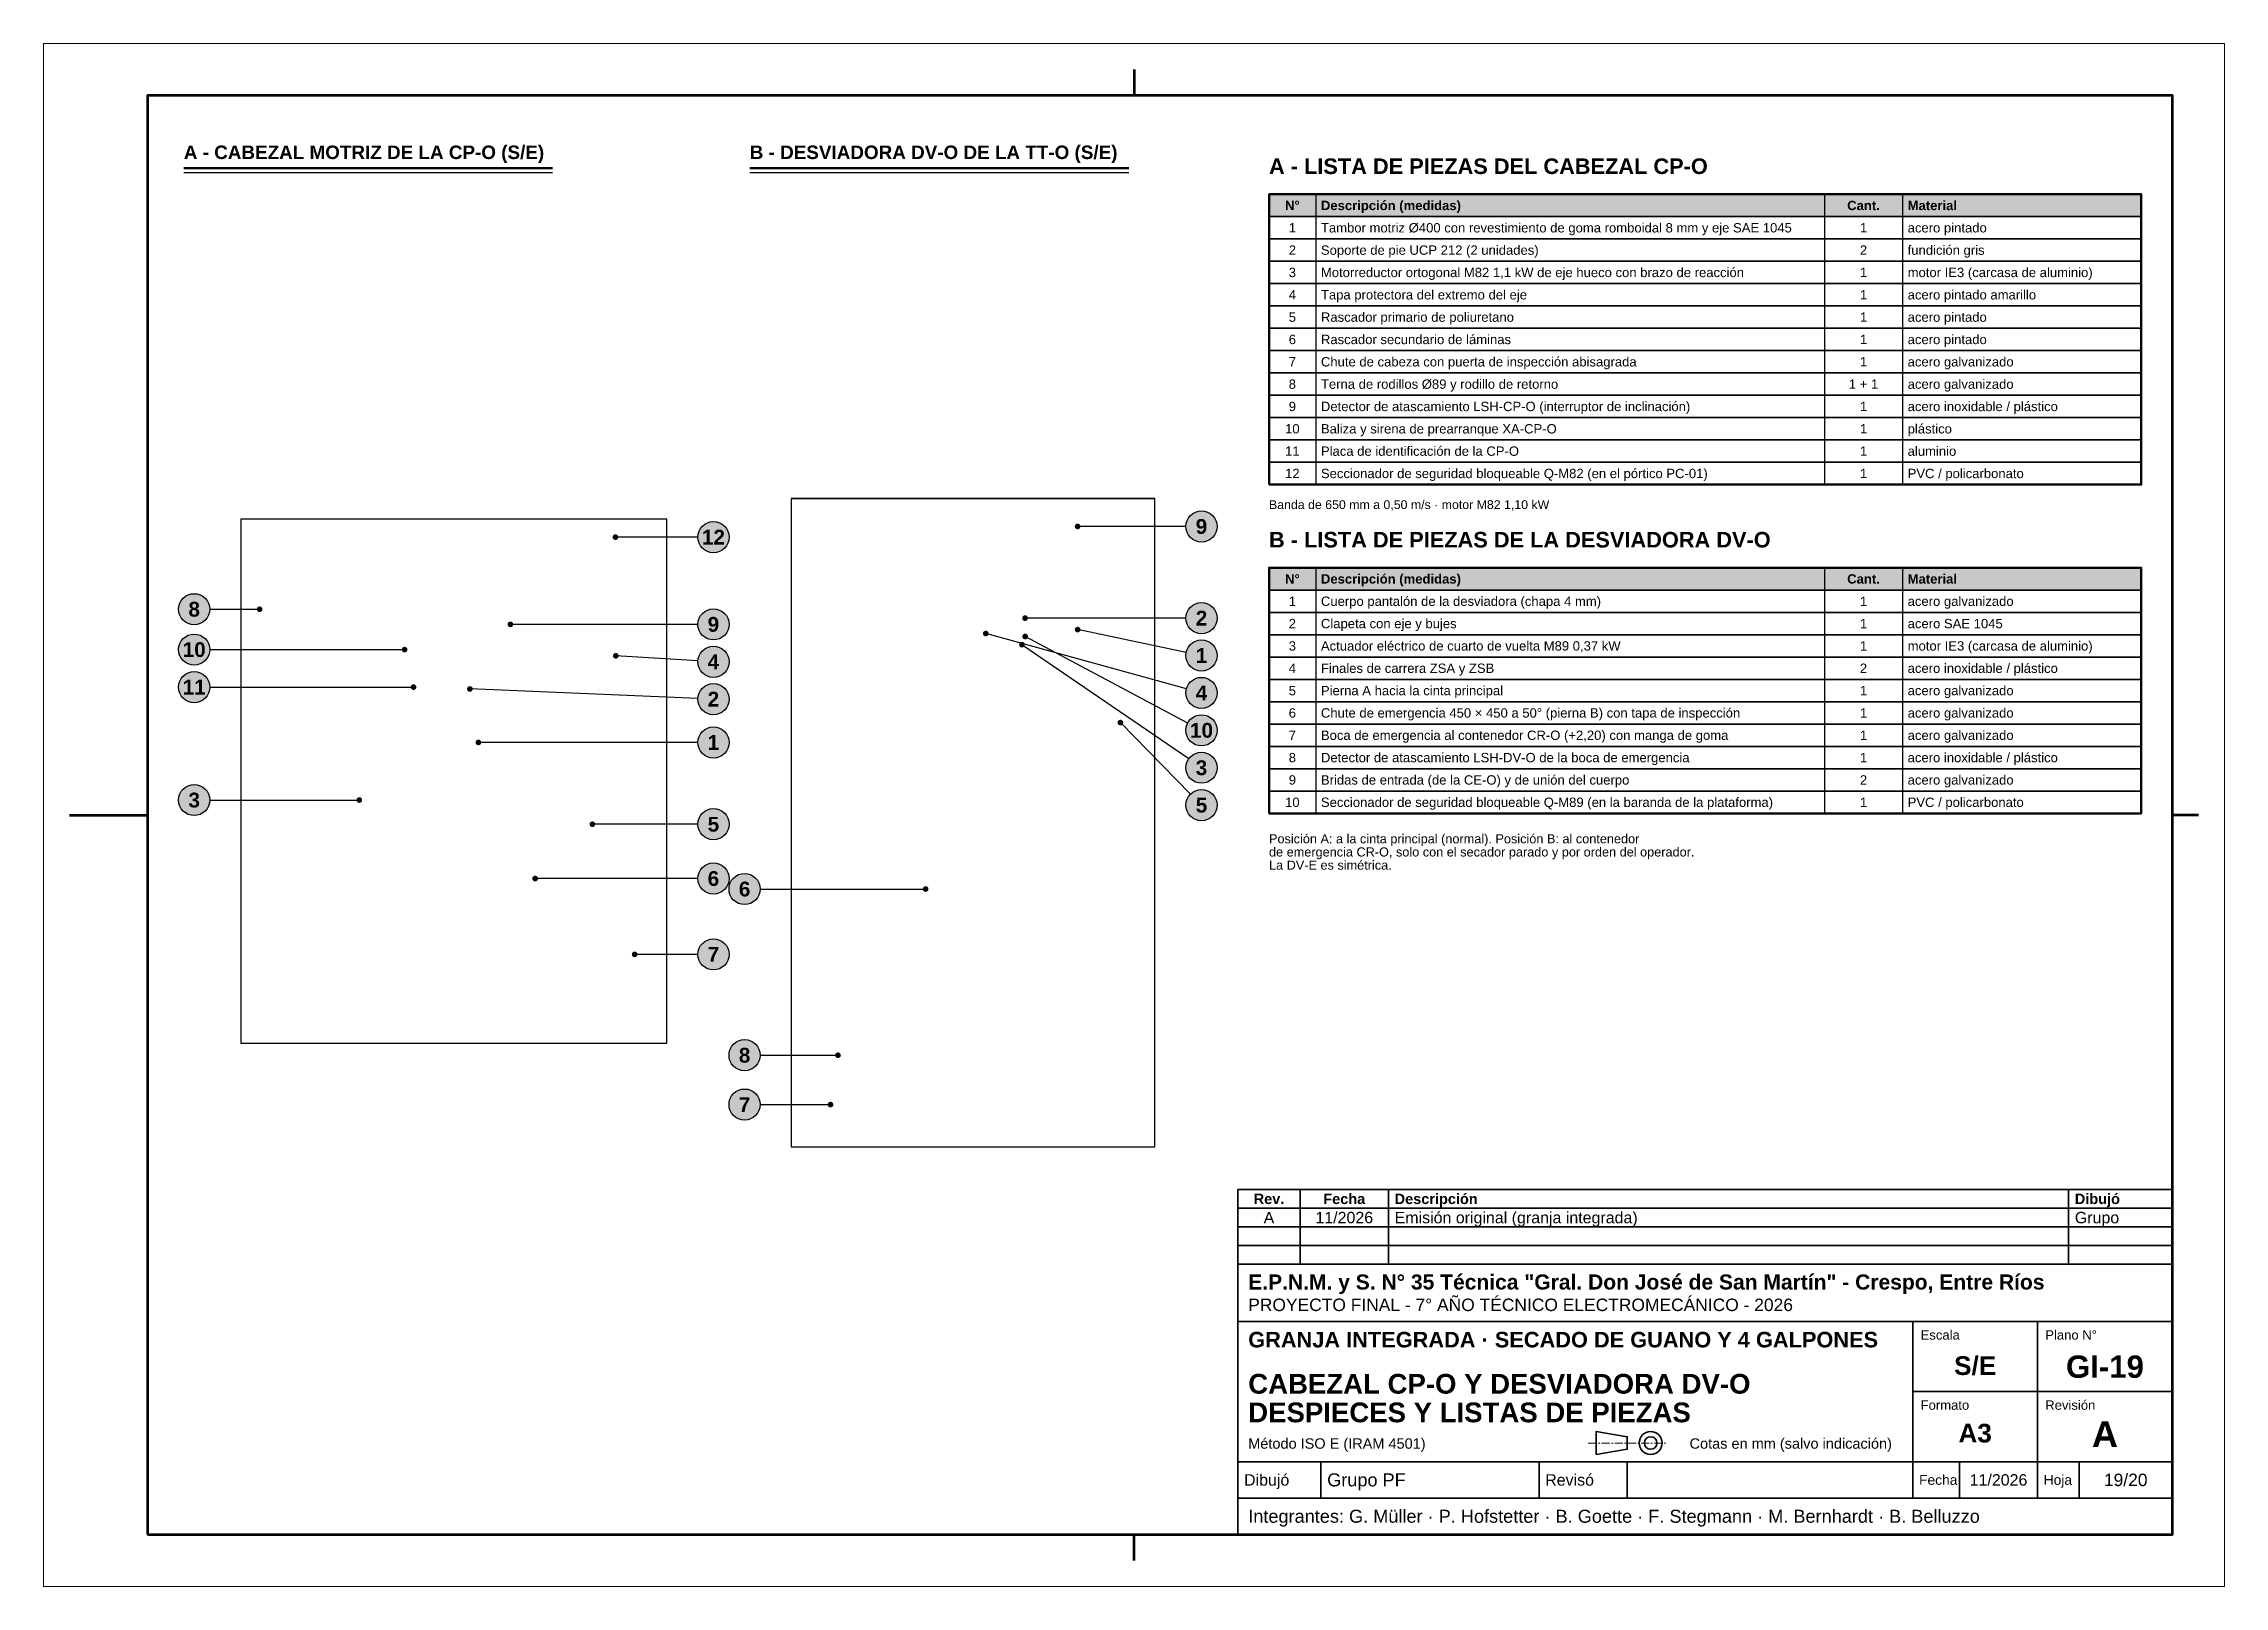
# Model space of a CAD drawing. Header units: millimetres. Extents: x 0 to 420, y 0 to 297.
import ezdxf
from ezdxf.enums import TextEntityAlignment as Align

# ---------------------------------------------------------------- set-up
doc = ezdxf.new("R2010")
doc.units = ezdxf.units.MM
doc.header["$LTSCALE"] = 0.5
doc.linetypes.add('CENTER', pattern=[5.08, 3.175, -0.635, 0.635, -0.635])
for name, color, linetype, lineweight in [('AUXILIAR', 9, 'CONTINUOUS', 13), ('CONTORNO', 7, 'CONTINUOUS', 50), ('COTAS', 7, 'CONTINUOUS', 25), ('EJES', 1, 'CENTER', 18), ('FINO', 7, 'CONTINUOUS', 25), ('HOJA', 8, 'CONTINUOUS', 13), ('RECUADRO', 7, 'CONTINUOUS', 70), ('RELLENO', 9, 'CONTINUOUS', 13), ('ROTULO', 7, 'CONTINUOUS', 35), ('TEXTO', 7, 'CONTINUOUS', 25)]:
    doc.layers.add(name, color=color, linetype=linetype, lineweight=lineweight)
doc.styles.add('NEGRITA', font='arialbd.ttf')
doc.styles.get("Standard").update_dxf_attribs({"font": 'arial.ttf'})
picture_1 = doc.add_image_def('image1.png', size_in_pixel=(1882, 2316))
picture_2 = doc.add_image_def('image2.png', size_in_pixel=(1726, 3077))

msp = doc.modelspace()

# ---------------------------------------------------------------- texts
at = {"layer": 'COTAS', "style": 'NEGRITA'}
for s, p in [('12', (129, 201.99)), ('9', (223, 204.05)), ('8', (29, 188.11)), ('9', (129, 185.2)), ('2', (223, 186.4)), ('10', (29, 180.34)), ('1', (223, 179.2)), ('4', (129, 178)), ('11', (29, 173.12)), ('2', (129, 170.8)), ('4', (223, 172)), ('1', (129, 162.47)), ('10', (223, 164.8)), ('3', (223, 157.6)), ('3', (29, 151.38)), ('5', (223, 150.4)), ('5', (129, 146.72)), ('6', (129, 136.27)), ('6', (135, 134.25)), ('7', (129, 121.67)), ('8', (135, 102.25)), ('7', (135, 92.75))]:
    msp.add_text(s, height=2.85, dxfattribs=at).set_placement(p, align=Align.MIDDLE_CENTER)
at = {"layer": 'ROTULO', "style": 'NEGRITA'}
for s, height, p in [('Fecha', 2, (250.5, 74.6)), ('Rev.', 2, (236, 74.6)), ('S/E', 3.6, (372, 42.5)), ('GI-19', 4.3, (397, 42.3)), ('A3', 3.6, (372, 29.5)), ('A', 5, (397, 29.3))]:
    msp.add_text(s, height=height, dxfattribs=at).set_placement(p, align=Align.MIDDLE_CENTER)
for s, height, p in [('Descripción', 2, (260.2, 74.6)), ('Dibujó', 2, (391.2, 74.6)), ('E.P.N.M. y S. N° 35 Técnica "Gral. Don José de San Martín" - Crespo, Entre Ríos', 2.9, (232, 58.6)), ('GRANJA INTEGRADA · SECADO DE GUANO Y 4 GALPONES', 3, (232, 47.5)), ('CABEZAL CP-O Y DESVIADORA DV-O', 3.8, (232, 39)), ('DESPIECES Y LISTAS DE PIEZAS', 3.8, (232, 33.49))]:
    msp.add_text(s, height=height, dxfattribs=at).set_placement(p, align=Align.MIDDLE_LEFT)
at = {"layer": 'ROTULO'}
for s, height, p in [('A', 2.2, (236, 71)), ('11/2026', 2.2, (250.5, 71)), ('11/2026', 2.2, (376.5, 20.5)), ('19/20', 2.4, (401, 20.5))]:
    msp.add_text(s, height=height, dxfattribs=at).set_placement(p, align=Align.MIDDLE_CENTER)
for s, height, p in [('Emisión original (granja integrada)', 2.2, (260.2, 71)), ('Grupo', 2.2, (391.2, 71)), ('PROYECTO FINAL - 7° AÑO TÉCNICO ELECTROMECÁNICO - 2026', 2.4, (232, 54.2)), ('Método ISO E (IRAM 4501)', 2, (232, 27.5)), ('Cotas en mm (salvo indicación)', 2, (317, 27.5)), ('Dibujó', 2.2, (231.2, 20.5)), ('Grupo PF', 2.5, (247.2, 20.5)), ('Revisó', 2.2, (289.2, 20.5)), ('Fecha', 1.9, (361.2, 20.5)), ('Hoja', 1.9, (385.2, 20.5)), ('Integrantes: G. Müller · P. Hofstetter · B. Goette · F. Stegmann · M. Bernhardt · B. Belluzzo', 2.5, (232, 13.5))]:
    msp.add_text(s, height=height, dxfattribs=at).set_placement(p, align=Align.MIDDLE_LEFT)
for s, p in [('Escala', (361.5, 49.3)), ('Plano N°', (385.5, 49.3)), ('Formato', (361.5, 35.8)), ('Revisión', (385.5, 35.8))]:
    msp.add_text(s, height=1.8, dxfattribs=at).set_placement(p, align=Align.TOP_LEFT)
at = {"layer": 'TEXTO', "style": 'NEGRITA'}
for s, height, p in [('A - CABEZAL MOTRIZ DE LA CP-O (S/E)', 2.6, (27, 274)), ('B - DESVIADORA DV-O DE LA TT-O (S/E)', 2.6, (136, 274)), ('A - LISTA DE PIEZAS DEL CABEZAL CP-O', 3, (236, 271)), ('B - LISTA DE PIEZAS DE LA DESVIADORA DV-O', 3, (236, 199.1))]:
    msp.add_text(s, height=height, dxfattribs=at).set_placement(p, align=Align.BOTTOM_LEFT)
for s, p in [('N°', (240.5, 265.85)), ('Cant.', (350.5, 265.85)), ('N°', (240.5, 193.95)), ('Cant.', (350.5, 193.95))]:
    msp.add_text(s, height=1.8, dxfattribs=at).set_placement(p, align=Align.MIDDLE_CENTER)
for s, p in [('Descripción (medidas)', (246, 265.85)), ('Material', (359, 265.85)), ('Descripción (medidas)', (246, 193.95)), ('Material', (359, 193.95))]:
    msp.add_text(s, height=1.8, dxfattribs=at).set_placement(p, align=Align.MIDDLE_LEFT)
at = {"layer": 'TEXTO'}
for s, p in [('1', (240.5, 261.55)), ('1', (350.5, 261.55)), ('2', (240.5, 257.25)), ('2', (350.5, 257.25)), ('3', (240.5, 252.95)), ('1', (350.5, 252.95)), ('4', (240.5, 248.65)), ('1', (350.5, 248.65)), ('5', (240.5, 244.35)), ('1', (350.5, 244.35)), ('6', (240.5, 240.05)), ('1', (350.5, 240.05)), ('7', (240.5, 235.75)), ('1', (350.5, 235.75)), ('8', (240.5, 231.45)), ('1 + 1', (350.5, 231.45)), ('9', (240.5, 227.15)), ('1', (350.5, 227.15)), ('10', (240.5, 222.85)), ('1', (350.5, 222.85)), ('11', (240.5, 218.55)), ('1', (350.5, 218.55)), ('12', (240.5, 214.25)), ('1', (350.5, 214.25)), ('1', (240.5, 189.65)), ('1', (350.5, 189.65)), ('2', (240.5, 185.35)), ('1', (350.5, 185.35)), ('3', (240.5, 181.05)), ('1', (350.5, 181.05)), ('4', (240.5, 176.75)), ('2', (350.5, 176.75)), ('5', (240.5, 172.45)), ('1', (350.5, 172.45)), ('6', (240.5, 168.15)), ('1', (350.5, 168.15)), ('7', (240.5, 163.85)), ('1', (350.5, 163.85)), ('8', (240.5, 159.55)), ('1', (350.5, 159.55)), ('9', (240.5, 155.25)), ('2', (350.5, 155.25)), ('10', (240.5, 150.95)), ('1', (350.5, 150.95))]:
    msp.add_text(s, height=1.8, dxfattribs=at).set_placement(p, align=Align.MIDDLE_CENTER)
for s, p in [('Tambor motriz Ø400 con revestimiento de goma romboidal 8 mm y eje SAE 1045', (246, 261.55)), ('acero pintado', (359, 261.55)), ('Soporte de pie UCP 212 (2 unidades)', (246, 257.25)), ('fundición gris', (359, 257.25)), ('Motorreductor ortogonal M82 1,1 kW de eje hueco con brazo de reacción', (246, 252.95)), ('motor IE3 (carcasa de aluminio)', (359, 252.95)), ('Tapa protectora del extremo del eje', (246, 248.65)), ('acero pintado amarillo', (359, 248.65)), ('Rascador primario de poliuretano', (246, 244.35)), ('acero pintado', (359, 244.35)), ('Rascador secundario de láminas', (246, 240.05)), ('acero pintado', (359, 240.05)), ('Chute de cabeza con puerta de inspección abisagrada', (246, 235.75)), ('acero galvanizado', (359, 235.75)), ('Terna de rodillos Ø89 y rodillo de retorno', (246, 231.45)), ('acero galvanizado', (359, 231.45)), ('Detector de atascamiento LSH-CP-O (interruptor de inclinación)', (246, 227.15)), ('acero inoxidable / plástico', (359, 227.15)), ('Baliza y sirena de prearranque XA-CP-O', (246, 222.85)), ('plástico', (359, 222.85)), ('Placa de identificación de la CP-O', (246, 218.55)), ('aluminio', (359, 218.55)), ('Seccionador de seguridad bloqueable Q-M82 (en el pórtico PC-01)', (246, 214.25)), ('PVC / policarbonato', (359, 214.25)), ('Cuerpo pantalón de la desviadora (chapa 4 mm)', (246, 189.65)), ('acero galvanizado', (359, 189.65)), ('Clapeta con eje y bujes', (246, 185.35)), ('acero SAE 1045', (359, 185.35)), ('Actuador eléctrico de cuarto de vuelta M89 0,37 kW', (246, 181.05)), ('motor IE3 (carcasa de aluminio)', (359, 181.05)), ('Finales de carrera ZSA y ZSB', (246, 176.75)), ('acero inoxidable / plástico', (359, 176.75)), ('Pierna A hacia la cinta principal', (246, 172.45)), ('acero galvanizado', (359, 172.45)), ('Chute de emergencia 450 × 450 a 50° (pierna B) con tapa de inspección', (246, 168.15)), ('acero galvanizado', (359, 168.15)), ('Boca de emergencia al contenedor CR-O (+2,20) con manga de goma', (246, 163.85)), ('acero galvanizado', (359, 163.85)), ('Detector de atascamiento LSH-DV-O de la boca de emergencia', (246, 159.55)), ('acero inoxidable / plástico', (359, 159.55)), ('Bridas de entrada (de la CE-O) y de unión del cuerpo', (246, 155.25)), ('acero galvanizado', (359, 155.25)), ('Seccionador de seguridad bloqueable Q-M89 (en la baranda de la plataforma)', (246, 150.95)), ('PVC / policarbonato', (359, 150.95))]:
    msp.add_text(s, height=1.8, dxfattribs=at).set_placement(p, align=Align.MIDDLE_LEFT)
for s, height, p in [('Banda de 650 mm a 0,50 m/s · motor M82 1,10 kW', 1.7, (236, 209.1)), ('Posición A: a la cinta principal (normal). Posición B: al contenedor', 1.75, (236, 144.8)), ('de emergencia CR-O, solo con el secador parado y por orden del operador.', 1.75, (236, 142.26)), ('La DV-E es simétrica.', 1.75, (236, 139.73))]:
    msp.add_text(s, height=height, dxfattribs=at).set_placement(p, align=Align.TOP_LEFT)

# ---------------------------------------------------------------- hatches: boundary and pattern name
at = {"layer": 'COTAS'}
h = msp.add_hatch(color=7, dxfattribs=at)
edge = h.paths.add_edge_path()
edge.add_arc((110.13, 201.99), 0.55, 0, 360)
h = msp.add_hatch(color=7, dxfattribs=at)
edge = h.paths.add_edge_path()
edge.add_arc((199.14, 204.05), 0.55, 0, 360)
h = msp.add_hatch(color=7, dxfattribs=at)
edge = h.paths.add_edge_path()
edge.add_arc((41.6, 188.11), 0.55, 0, 360)
h = msp.add_hatch(color=7, dxfattribs=at)
edge = h.paths.add_edge_path()
edge.add_arc((89.9, 185.2), 0.55, 0, 360)
h = msp.add_hatch(color=7, dxfattribs=at)
edge = h.paths.add_edge_path()
edge.add_arc((189.02, 186.4), 0.55, 0, 360)
h = msp.add_hatch(color=7, dxfattribs=at)
edge = h.paths.add_edge_path()
edge.add_arc((69.52, 180.34), 0.55, 0, 360)
h = msp.add_hatch(color=7, dxfattribs=at)
edge = h.paths.add_edge_path()
edge.add_arc((181.46, 183.44), 0.55, 0, 360)
h = msp.add_hatch(color=7, dxfattribs=at)
edge = h.paths.add_edge_path()
edge.add_arc((188.42, 181.29), 0.55, 0, 360)
h = msp.add_hatch(color=7, dxfattribs=at)
edge = h.paths.add_edge_path()
edge.add_arc((189.04, 182.87), 0.55, 0, 360)
h = msp.add_hatch(color=7, dxfattribs=at)
edge = h.paths.add_edge_path()
edge.add_arc((199.14, 184.19), 0.55, 0, 360)
h = msp.add_hatch(color=7, dxfattribs=at)
edge = h.paths.add_edge_path()
edge.add_arc((110.2, 179.15), 0.55, 0, 360)
h = msp.add_hatch(color=7, dxfattribs=at)
edge = h.paths.add_edge_path()
edge.add_arc((71.24, 173.12), 0.55, 0, 360)
h = msp.add_hatch(color=7, dxfattribs=at)
edge = h.paths.add_edge_path()
edge.add_arc((82.1, 172.76), 0.55, 0, 360)
h = msp.add_hatch(color=7, dxfattribs=at)
edge = h.paths.add_edge_path()
edge.add_arc((207.38, 166.29), 0.55, 0, 360)
h = msp.add_hatch(color=7, dxfattribs=at)
edge = h.paths.add_edge_path()
edge.add_arc((83.74, 162.47), 0.55, 0, 360)
h = msp.add_hatch(color=7, dxfattribs=at)
edge = h.paths.add_edge_path()
edge.add_arc((60.8, 151.38), 0.55, 0, 360)
h = msp.add_hatch(color=7, dxfattribs=at)
edge = h.paths.add_edge_path()
edge.add_arc((105.69, 146.72), 0.55, 0, 360)
h = msp.add_hatch(color=7, dxfattribs=at)
edge = h.paths.add_edge_path()
edge.add_arc((94.66, 136.27), 0.55, 0, 360)
h = msp.add_hatch(color=7, dxfattribs=at)
edge = h.paths.add_edge_path()
edge.add_arc((169.87, 134.25), 0.55, 0, 360)
h = msp.add_hatch(color=7, dxfattribs=at)
edge = h.paths.add_edge_path()
edge.add_arc((113.83, 121.67), 0.55, 0, 360)
h = msp.add_hatch(color=7, dxfattribs=at)
edge = h.paths.add_edge_path()
edge.add_arc((152.99, 102.25), 0.55, 0, 360)
h = msp.add_hatch(color=7, dxfattribs=at)
edge = h.paths.add_edge_path()
edge.add_arc((151.55, 92.75), 0.55, 0, 360)
at = {"layer": 'RELLENO', "true_color": 0xe2e8ee}
for points in [[(236, 263.7), (404, 263.7), (404, 268), (236, 268)], [(236, 191.8), (404, 191.8), (404, 196.1), (236, 196.1)]]:
    msp.add_hatch(color=7, dxfattribs=at).paths.add_polyline_path(points)
at = {"layer": 'RELLENO', "true_color": 0xffffff}
h = msp.add_hatch(color=7, dxfattribs=at)
edge = h.paths.add_edge_path()
edge.add_arc((223, 204.05), 3, 0, 360)
h = msp.add_hatch(color=7, dxfattribs=at)
edge = h.paths.add_edge_path()
edge.add_arc((129, 201.99), 3, 0, 360)
h = msp.add_hatch(color=7, dxfattribs=at)
edge = h.paths.add_edge_path()
edge.add_arc((29, 188.11), 3, 0, 360)
h = msp.add_hatch(color=7, dxfattribs=at)
edge = h.paths.add_edge_path()
edge.add_arc((223, 186.4), 3, 0, 360)
h = msp.add_hatch(color=7, dxfattribs=at)
edge = h.paths.add_edge_path()
edge.add_arc((129, 185.2), 3, 0, 360)
h = msp.add_hatch(color=7, dxfattribs=at)
edge = h.paths.add_edge_path()
edge.add_arc((29, 180.34), 3, 0, 360)
h = msp.add_hatch(color=7, dxfattribs=at)
edge = h.paths.add_edge_path()
edge.add_arc((129, 178), 3, 0, 360)
h = msp.add_hatch(color=7, dxfattribs=at)
edge = h.paths.add_edge_path()
edge.add_arc((223, 179.2), 3, 0, 360)
h = msp.add_hatch(color=7, dxfattribs=at)
edge = h.paths.add_edge_path()
edge.add_arc((29, 173.12), 3, 0, 360)
h = msp.add_hatch(color=7, dxfattribs=at)
edge = h.paths.add_edge_path()
edge.add_arc((129, 170.8), 3, 0, 360)
h = msp.add_hatch(color=7, dxfattribs=at)
edge = h.paths.add_edge_path()
edge.add_arc((223, 172), 3, 0, 360)
h = msp.add_hatch(color=7, dxfattribs=at)
edge = h.paths.add_edge_path()
edge.add_arc((129, 162.47), 3, 0, 360)
h = msp.add_hatch(color=7, dxfattribs=at)
edge = h.paths.add_edge_path()
edge.add_arc((223, 164.8), 3, 0, 360)
h = msp.add_hatch(color=7, dxfattribs=at)
edge = h.paths.add_edge_path()
edge.add_arc((223, 157.6), 3, 0, 360)
h = msp.add_hatch(color=7, dxfattribs=at)
edge = h.paths.add_edge_path()
edge.add_arc((29, 151.38), 3, 0, 360)
h = msp.add_hatch(color=7, dxfattribs=at)
edge = h.paths.add_edge_path()
edge.add_arc((223, 150.4), 3, 0, 360)
h = msp.add_hatch(color=7, dxfattribs=at)
edge = h.paths.add_edge_path()
edge.add_arc((129, 146.72), 3, 0, 360)
h = msp.add_hatch(color=7, dxfattribs=at)
edge = h.paths.add_edge_path()
edge.add_arc((129, 136.27), 3, 0, 360)
h = msp.add_hatch(color=7, dxfattribs=at)
edge = h.paths.add_edge_path()
edge.add_arc((135, 134.25), 3, 0, 360)
h = msp.add_hatch(color=7, dxfattribs=at)
edge = h.paths.add_edge_path()
edge.add_arc((129, 121.67), 3, 0, 360)
h = msp.add_hatch(color=7, dxfattribs=at)
edge = h.paths.add_edge_path()
edge.add_arc((135, 102.25), 3, 0, 360)
h = msp.add_hatch(color=7, dxfattribs=at)
edge = h.paths.add_edge_path()
edge.add_arc((135, 92.75), 3, 0, 360)

# ---------------------------------------------------------------- linework, layer by layer
at = {"layer": 'CONTORNO'}
for p, q in [((27, 273), (97.98, 273)), ((136, 273), (209.01, 273))]:
    msp.add_line(p, q, dxfattribs=at)
for points in [[(236, 212.1), (404, 212.1), (404, 268), (236, 268)], [(236, 148.8), (404, 148.8), (404, 196.1), (236, 196.1)]]:
    msp.add_lwpolyline(points, close=True, dxfattribs=at)
at = {"layer": 'COTAS'}
for p, q in [((126, 201.99), (110.13, 201.99)), ((220, 204.05), (199.14, 204.05)), ((32, 188.11), (41.6, 188.11)), ((126, 185.2), (89.9, 185.2)), ((220, 186.4), (189.02, 186.4)), ((220.11, 172.79), (181.46, 183.44)), ((220.53, 159.29), (188.42, 181.29)), ((220.35, 166.21), (189.04, 182.87)), ((220.06, 179.81), (199.14, 184.19)), ((32, 180.34), (69.52, 180.34)), ((126.01, 178.18), (110.2, 179.15)), ((32, 173.12), (71.24, 173.12)), ((126, 170.93), (82.1, 172.76)), ((220.9, 152.54), (207.38, 166.29)), ((126, 162.47), (83.74, 162.47)), ((32, 151.38), (60.8, 151.38)), ((126, 146.72), (105.69, 146.72)), ((126, 136.27), (94.66, 136.27)), ((138, 134.25), (169.87, 134.25)), ((126, 121.67), (113.83, 121.67)), ((138, 102.25), (152.99, 102.25)), ((138, 92.75), (151.55, 92.75))]:
    msp.add_line(p, q, dxfattribs=at)
for centre in [(223, 204.05), (129, 201.99), (29, 188.11), (223, 186.4), (129, 185.2), (29, 180.34), (129, 178), (223, 179.2), (29, 173.12), (129, 170.8), (223, 172), (129, 162.47), (223, 164.8), (223, 157.6), (29, 151.38), (223, 150.4), (129, 146.72), (129, 136.27), (135, 134.25), (129, 121.67), (135, 102.25), (135, 92.75)]:
    msp.add_circle(centre, 3, dxfattribs=at)
at = {"layer": 'EJES'}
msp.add_line((297.5, 27.6), (312.5, 27.6), dxfattribs=at)
at = {"layer": 'FINO'}
for p, q in [((27, 272.2), (97.98, 272.2)), ((136, 272.2), (209.01, 272.2)), ((245, 268), (245, 212.1)), ((343, 268), (343, 212.1)), ((358, 268), (358, 212.1)), ((245, 196.1), (245, 148.8)), ((343, 196.1), (343, 148.8)), ((358, 196.1), (358, 148.8))]:
    msp.add_line(p, q, dxfattribs=at)
for points in [[(236, 263.7), (404, 263.7), (404, 268), (236, 268)], [(236, 259.4), (404, 259.4), (404, 263.7), (236, 263.7)], [(236, 255.1), (404, 255.1), (404, 259.4), (236, 259.4)], [(236, 250.8), (404, 250.8), (404, 255.1), (236, 255.1)], [(236, 246.5), (404, 246.5), (404, 250.8), (236, 250.8)], [(236, 242.2), (404, 242.2), (404, 246.5), (236, 246.5)], [(236, 237.9), (404, 237.9), (404, 242.2), (236, 242.2)], [(236, 233.6), (404, 233.6), (404, 237.9), (236, 237.9)], [(236, 229.3), (404, 229.3), (404, 233.6), (236, 233.6)], [(236, 225), (404, 225), (404, 229.3), (236, 229.3)], [(236, 220.7), (404, 220.7), (404, 225), (236, 225)], [(236, 216.4), (404, 216.4), (404, 220.7), (236, 220.7)], [(236, 212.1), (404, 212.1), (404, 216.4), (236, 216.4)], [(144, 84.6), (214, 84.6), (214, 209.4), (144, 209.4)], [(38, 104.55), (120, 104.55), (120, 205.45), (38, 205.45)], [(236, 191.8), (404, 191.8), (404, 196.1), (236, 196.1)], [(236, 187.5), (404, 187.5), (404, 191.8), (236, 191.8)], [(236, 183.2), (404, 183.2), (404, 187.5), (236, 187.5)], [(236, 178.9), (404, 178.9), (404, 183.2), (236, 183.2)], [(236, 174.6), (404, 174.6), (404, 178.9), (236, 178.9)], [(236, 170.3), (404, 170.3), (404, 174.6), (236, 174.6)], [(236, 166), (404, 166), (404, 170.3), (236, 170.3)], [(236, 161.7), (404, 161.7), (404, 166), (236, 166)], [(236, 157.4), (404, 157.4), (404, 161.7), (236, 161.7)], [(236, 153.1), (404, 153.1), (404, 157.4), (236, 157.4)], [(236, 148.8), (404, 148.8), (404, 153.1), (236, 153.1)]]:
    msp.add_lwpolyline(points, close=True, dxfattribs=at)
at = {"layer": 'HOJA'}
msp.add_lwpolyline([(0, 0), (420, 0), (420, 297), (0, 297)], close=True, dxfattribs=at)
at = {"layer": 'RECUADRO'}
for p, q in [((210, 292), (210, 287)), ((5, 148.5), (20, 148.5)), ((415, 148.5), (410, 148.5)), ((210, 5), (210, 10))]:
    msp.add_line(p, q, dxfattribs=at)
msp.add_lwpolyline([(20, 10), (410, 10), (410, 287), (20, 287)], close=True, dxfattribs=at)
at = {"layer": 'ROTULO'}
for p, q in [((242, 72.8), (242, 76.4)), ((259, 72.8), (259, 76.4)), ((390, 72.8), (390, 76.4)), ((242, 69.2), (242, 72.8)), ((259, 69.2), (259, 72.8)), ((390, 69.2), (390, 72.8)), ((242, 65.6), (242, 69.2)), ((259, 65.6), (259, 69.2)), ((390, 65.6), (390, 69.2)), ((242, 62), (242, 65.6)), ((259, 62), (259, 65.6)), ((390, 62), (390, 65.6)), ((230, 62), (410, 62)), ((230, 10), (230, 62)), ((230, 51), (410, 51)), ((360, 24), (360, 51)), ((384, 24), (384, 51)), ((360, 37.5), (410, 37.5)), ((230, 24), (410, 24)), ((246, 17), (246, 24)), ((288, 17), (288, 24)), ((305, 17), (305, 24)), ((360, 17), (360, 24)), ((369, 17), (369, 24)), ((384, 17), (384, 24)), ((392, 17), (392, 24)), ((230, 17), (410, 17))]:
    msp.add_line(p, q, dxfattribs=at)
for points in [[(230, 72.8), (410, 72.8), (410, 76.4), (230, 76.4)], [(230, 69.2), (410, 69.2), (410, 72.8), (230, 72.8)], [(230, 65.6), (410, 65.6), (410, 69.2), (230, 69.2)], [(230, 62), (410, 62), (410, 65.6), (230, 65.6)], [(299, 25.4), (305, 26.4), (305, 28.8), (299, 29.8)]]:
    msp.add_lwpolyline(points, close=True, dxfattribs=at)
for radius in [2.2, 1.2]:
    msp.add_circle((309.5, 27.6), radius, dxfattribs=at)

msp.set_redraw_order([(e.dxf.handle, doc.entitydb.next_handle()) for e in msp.query("TEXT MTEXT ATTDEF DIMENSION ARC_DIMENSION")])  # texts and dimensions are drawn at this point

# ---------------------------------------------------------------- pictures from other files: only their frames are drawn
at = {"layer": 'AUXILIAR'}
image = msp.add_image(picture_2, insert=(144, 84.6), size_in_units=(70, 124.79), dxfattribs=at)
image = msp.add_image(picture_1, insert=(38, 104.55), size_in_units=(82, 100.91), dxfattribs=at)

doc.saveas('drawing.dxf')
